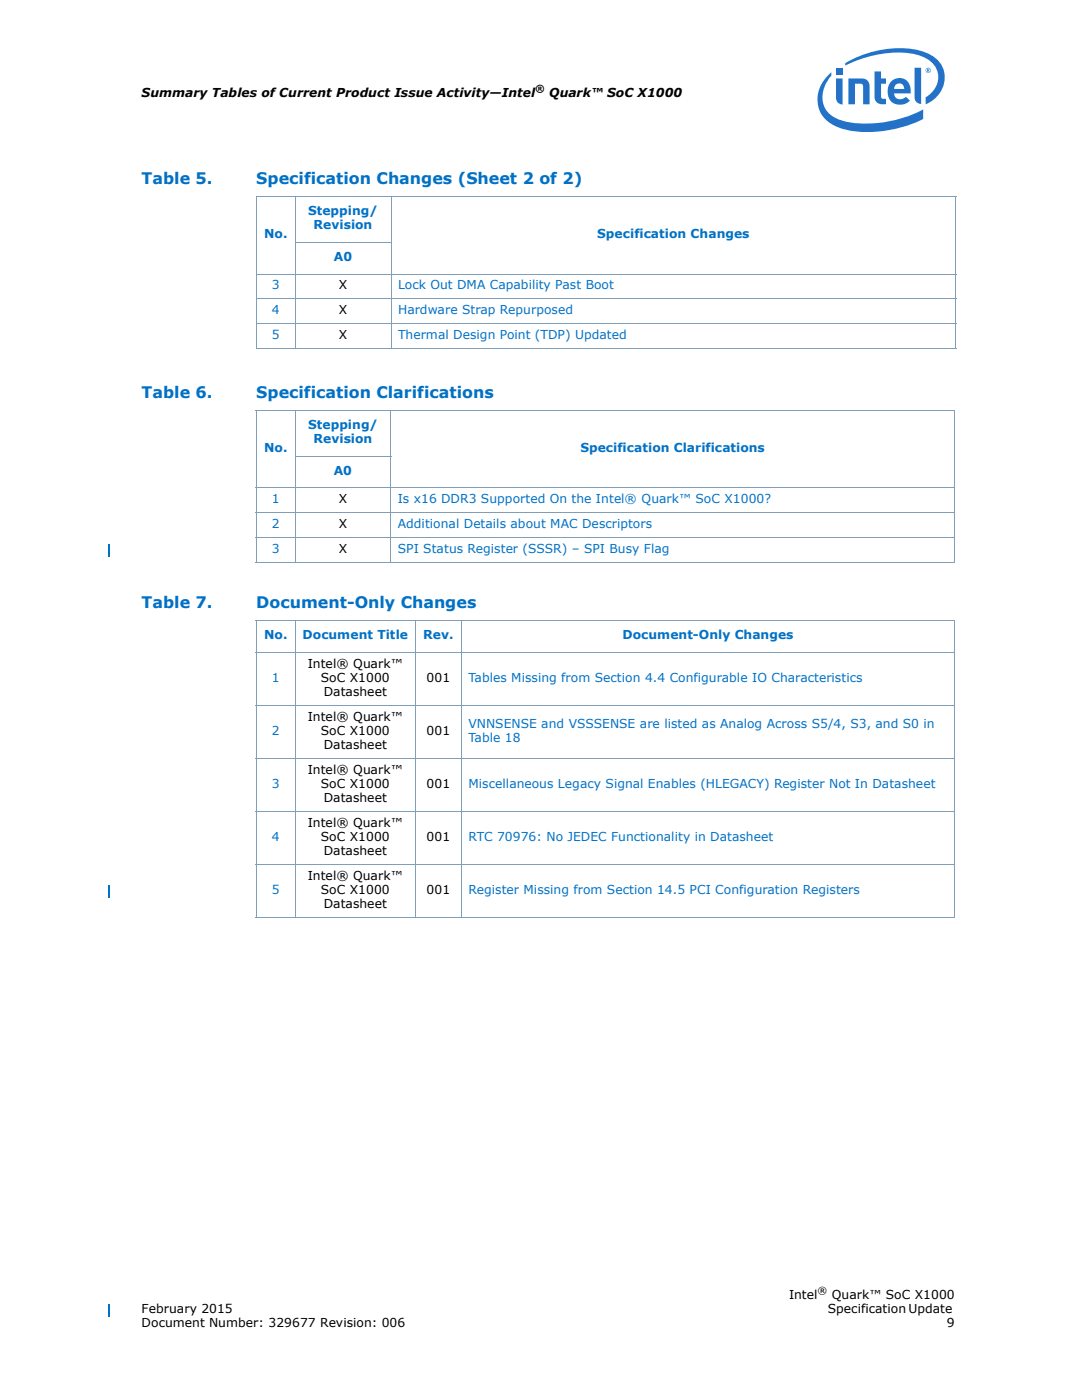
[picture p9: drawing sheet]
<svg xmlns="http://www.w3.org/2000/svg" width="216mm" height="279mm" viewBox="0 0 216 279" stroke-linecap="round" stroke-linejoin="round" font-family="sans-serif">
<defs><g id="words">
<g font-size="3.2" fill="#0071c5">
<text x="28.2" y="36.7">Table 5.</text>
<text x="51.1" y="36.7">Specification Changes (Sheet 2 of 2)</text>
<text x="28.2" y="79.4">Table 6.</text>
<text x="51.1" y="79.4">Specification Clarifications</text>
<text x="28.2" y="121.4">Table 7.</text>
<text x="51.1" y="121.4">Document-Only Changes</text>
</g>
<g font-size="2.5">
<text x="28.2" y="19.3">Summary Tables of Current Product Issue Activity—Intel</text>
<text x="109.6" y="19.3">Quark™ SoC X1000</text>
<text x="67.6" y="57.7">X</text>
<text x="67.6" y="62.7">X</text>
<text x="67.6" y="67.6">X</text>
<text x="67.6" y="100.4">X</text>
<text x="67.6" y="105.4">X</text>
<text x="67.6" y="110.3">X</text>
<text x="61.4" y="133.2">Intel® Quark™</text>
<text x="64" y="136.1">SoC X1000</text>
<text x="85.1" y="136.1">001</text>
<text x="61.4" y="143.8">Intel® Quark™</text>
<text x="64.6" y="138.9">Datasheet</text>
<text x="64" y="146.6">SoC X1000</text>
<text x="64.6" y="149.5">Datasheet</text>
<text x="85.1" y="146.6">001</text>
<text x="61.4" y="154.4">Intel® Quark™</text>
<text x="64" y="157.2">SoC X1000</text>
<text x="64.6" y="160.1">Datasheet</text>
<text x="85.1" y="157.2">001</text>
<text x="61.4" y="165">Intel® Quark™</text>
<text x="64" y="167.8">SoC X1000</text>
<text x="85.1" y="167.8">001</text>
<text x="64.6" y="170.6">Datasheet</text>
<text x="61.4" y="175.6">Intel® Quark™</text>
<text x="64" y="178.4">SoC X1000</text>
<text x="85.1" y="178.4">001</text>
<text x="64.6" y="181.2">Datasheet</text>
<text x="28.2" y="262">February 2015</text>
<text x="157.4" y="259.2">Intel</text>
<text x="165.2" y="262">Specification Update</text>
<text x="166" y="259.2">Quark™ SoC X1000</text>
<text x="28.2" y="264.8">Document Number: 329677 Revision: 006</text>
<text x="188.9" y="264.8">9</text>
</g>
<g font-size="2.5" fill="#0071c5">
<text x="52.7" y="47.5">No.</text>
<text x="61.5" y="42.9">Stepping/</text>
<text x="62.6" y="45.7">Revision</text>
<text x="119.2" y="47.5">Specification Changes</text>
<text x="66.6" y="52.1">A0</text>
<text x="54.2" y="57.7">3</text>
<text x="79.4" y="57.7">Lock Out DMA Capability Past Boot</text>
<text x="54.2" y="62.7">4</text>
<text x="79.4" y="62.7">Hardware Strap Repurposed</text>
<text x="54.2" y="67.6">5</text>
<text x="79.4" y="67.6">Thermal Design Point (TDP) Updated</text>
<text x="61.5" y="85.6">Stepping/</text>
<text x="62.6" y="88.4">Revision</text>
<text x="52.7" y="90.2">No.</text>
<text x="66.6" y="94.8">A0</text>
<text x="115.8" y="90.2">Specification Clarifications</text>
<text x="54.2" y="100.4">1</text>
<text x="79.4" y="100.4">Is x16 DDR3 Supported On the Intel® Quark™ SoC X1000?</text>
<text x="54.2" y="105.4">2</text>
<text x="79.4" y="105.4">Additional Details about MAC Descriptors</text>
<text x="54.2" y="110.3">3</text>
<text x="79.4" y="110.3">SPI Status Register (SSSR) – SPI Busy Flag</text>
<text x="52.7" y="127.6">No.</text>
<text x="60.4" y="127.6">Document Title</text>
<text x="84.5" y="127.6">Rev.</text>
<text x="124.2" y="127.6">Document-Only Changes</text>
<text x="54.2" y="136.1">1</text>
<text x="93.5" y="136.1">Tables Missing from Section 4.4 Configurable IO Characteristics</text>
<text x="54.2" y="146.6">2</text>
<text x="93.5" y="145.2">VNNSENSE and VSSSENSE are listed as Analog Across S5/4, S3, and S0 in</text>
<text x="93.5" y="148">Table 18</text>
<text x="54.2" y="157.2">3</text>
<text x="93.5" y="157.2">Miscellaneous Legacy Signal Enables (HLEGACY) Register Not In Datasheet</text>
<text x="54.2" y="167.8">4</text>
<text x="93.5" y="167.8">RTC 70976: No JEDEC Functionality in Datasheet</text>
<text x="54.2" y="178.4">5</text>
<text x="93.5" y="178.4">Register Missing from Section 14.5 PCI Configuration Registers</text>
</g>
<g font-size="1.9">
<text x="106.8" y="18.3">®</text>
<text x="163.2" y="258.2">®</text>
</g>
</g></defs>
<path d="M21.7 260.3v2.5" fill="none" stroke="#0071c5" stroke-width=".38"/>
<g fill="#2671c8">
<path d="M182.5 13.5h1.3v7.3a1.29 1.29 0 0 1-1.3-1.4z"/>
<path d="M166.8 15.7h1.3v5.2a1.29 1.29 0 0 1-1.3-1.4z"/>
<path d="M166.8 13.7h1.3v1.2h-1.3z"/>
<path d="M174.5 14.3h1.3v1.4h1v1h-1l.1 2.8 .1 .2h.8v1.1a1.79 1.79 0 0 1-2.2-1z"/>
<path d="M169.3 15.7h2.7a1.42 1.42 0 0 1 1.5 1.5v3.6h-1.3v-3.6l-.2-.4-.3-.1h-1.1v4.1h-1.3z"/>
<path d="M165.2 15a6.1 6.1 0 0 0-1.9 6.4 6.1 6.1 0 0 0 4.9 4.4 24.2 24.2 0 0 0 16-2.1v-1.9a23.6 23.6 0 0 1-16.1 2.3 5 5 0 0 1-3-7.9l.8-1.1v-.7zM168.6 12.6v.5a22.7 22.7 0 0 1 13.7-2.3 5.4 5.4 0 0 1 4.9 3.9 4.7 4.7 0 0 1-2.5 4.7v1.4a5.6 5.6 0 0 0 2.8-8.4 9.2 9.2 0 0 0-6.7-2.8 21.6 21.6 0 0 0-12.2 3z"/>
<path d="M178 16.1a2.28 2.28 0 0 1 2.6-.3 2.28 2.28 0 0 1 1.1 2.4v.4h-3.3a1.3 1.3 0 0 0 1 1.2 1.3 1.3 0 0 0 1.4-.5l.8 .8a2.6 2.6 0 0 1-3.2 .5 2.6 2.6 0 0 1-1.2-3.1l.2-.5zM178.7 17l-.3 .8h2a1 1 0 0 0-.6-1.1 1 1 0 0 0-1.1 .3z"/>
<path d="M184.7 14a.52 .52 0 0 1 1 0 .52 .52 0 0 1-1 0zM184.8 14a.45 .45 0 0 0 .9 0 .45 .45 0 0 0-.9 0zM185 13.7l.4 .1 .1 .6-.3-.3-.2 .2zM185.1 13.8v.2h.2v-.2z"/>
</g>
<g fill="none" stroke="#809eb8" stroke-width=".2">
<path d="M51.1 39.2h139.7M51.1 39.2v30.2M58.9 39.1v30.5M78 39.1v30.5M190.7 39.2v30.2M51.1 54.7h139.7M51.1 59.6h139.7M58.8 48.3h19.3M51.1 64.6h139.7M51.1 69.5h139.7M51.1 81.8h139.5M51.1 97.4h139.5"/>
<path d="M51.1 81.9v30.2M58.8 91h19.3M58.9 81.7v30.6M78 81.7v30.6M190.5 81.9v30.2M51.1 102.3h139.5M51.1 107.2h139.5M51.1 112.2h139.5M51.1 123.8h139.5M51.1 130.2h139.5M51.1 123.9v59.1M58.9 123.7v59.5"/>
<path d="M82.9 123.7v59.5M92.1 123.7v59.5M190.5 123.9v59.1M51.1 140.8h139.5M51.1 151.3h139.5M51.1 161.9h139.5M51.1 172.5h139.5M51.1 183.1h139.5"/>
</g>
<path d="M21.7 108.7v2.4M21.7 176.7v2.5" fill="none" stroke="#0071c5" stroke-width=".38"/>
<use href="#words"/>
</svg>
